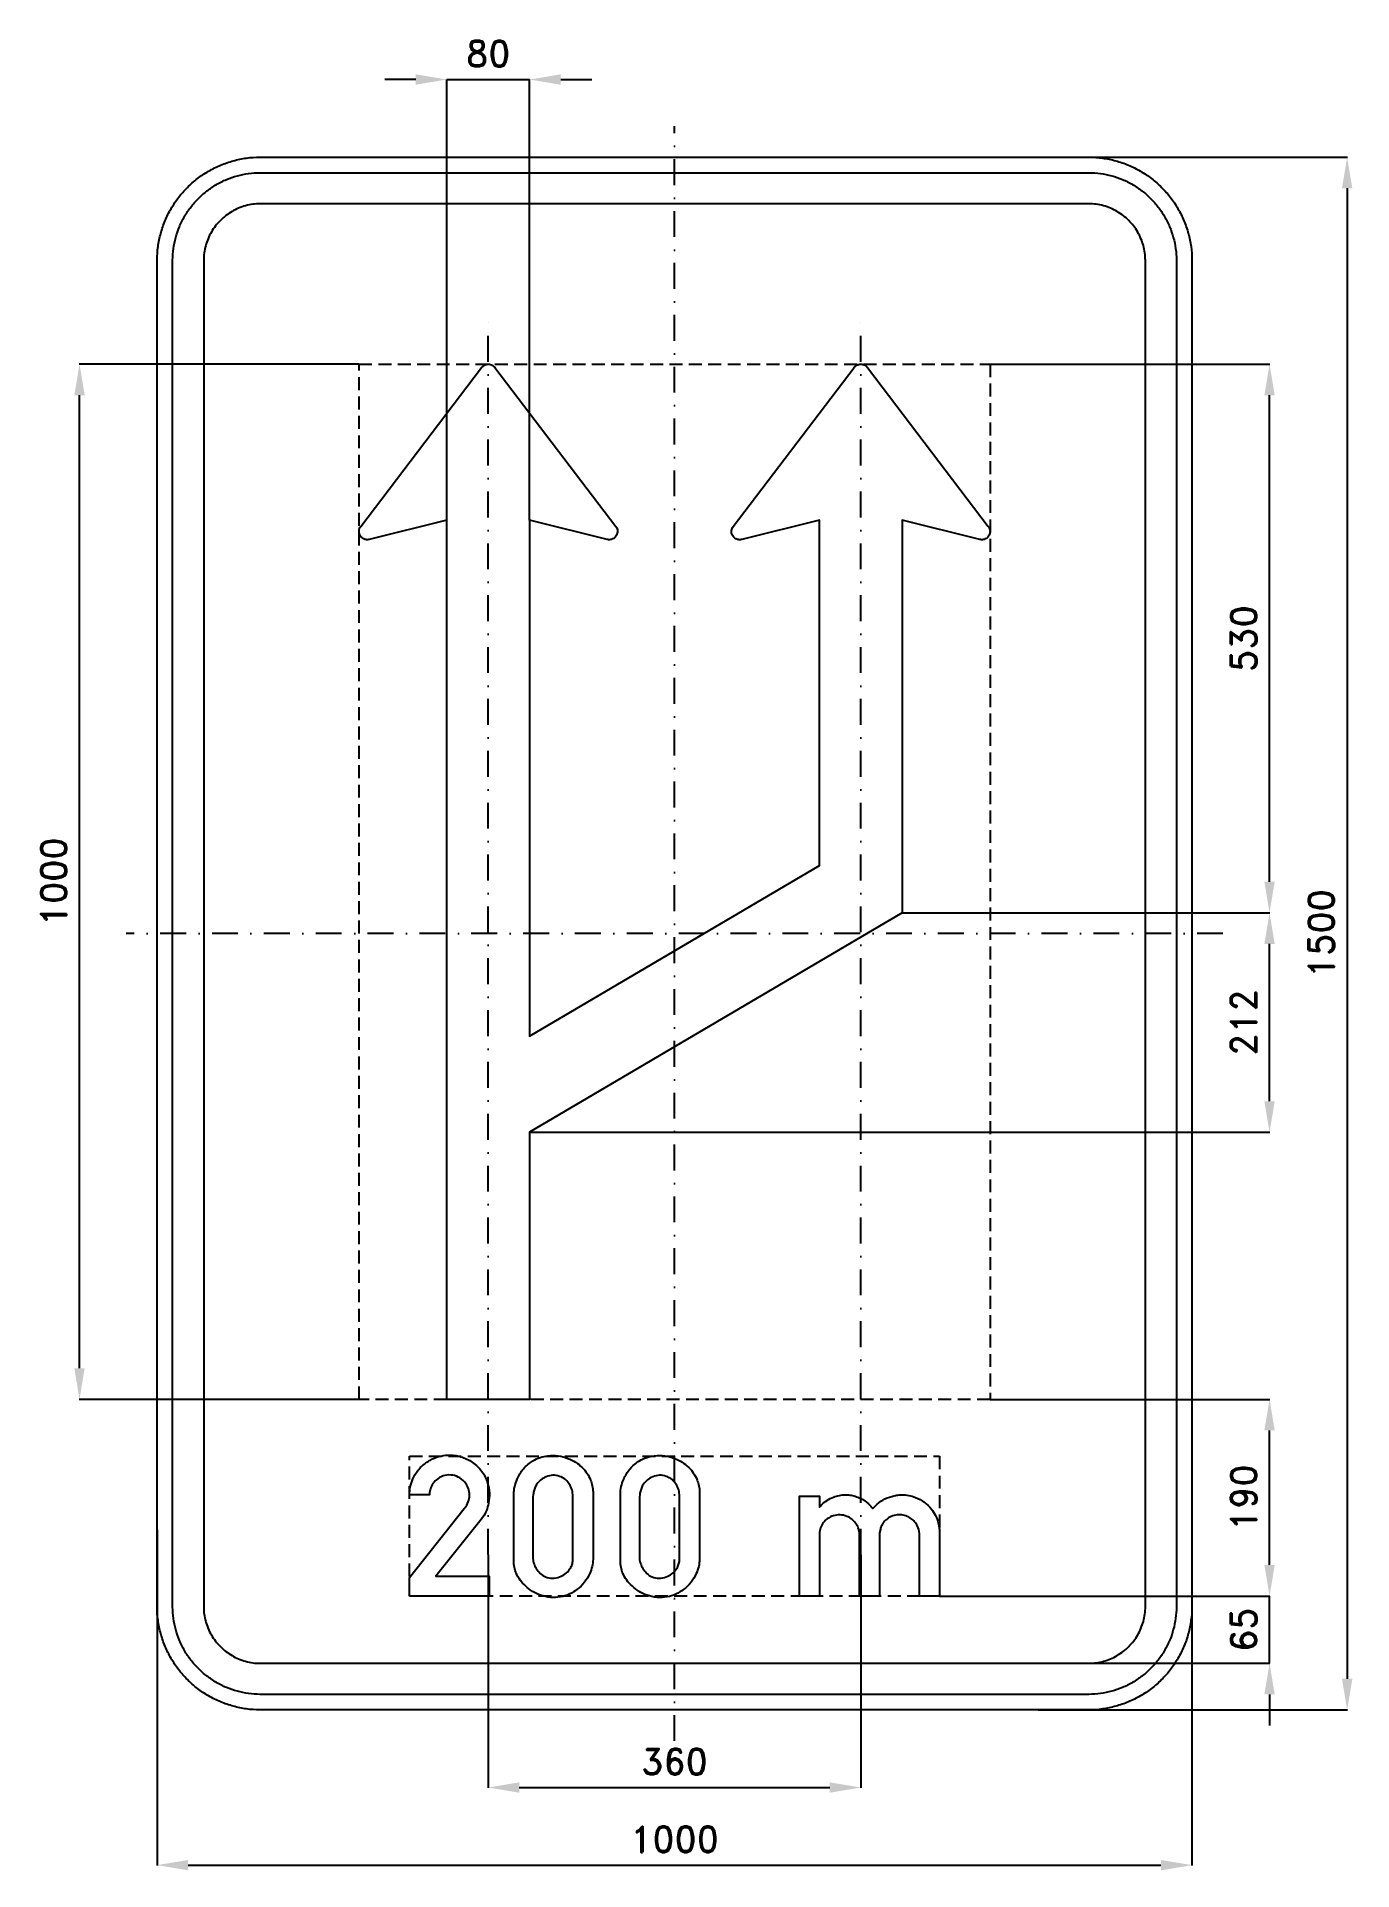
# Model space of a CAD drawing. Header units: millimetres. Extents: x -616 to 655, y -905 to 866.
import ezdxf

# ---------------------------------------------------------------- set-up
doc = ezdxf.new("R2010")
doc.units = ezdxf.units.MM
doc.header["$LTSCALE"] = 5
doc.linetypes.add('ČERCHOVANÁX2', pattern=[2, 1, -0.5, 0, -0.5])
doc.linetypes.add('ČÁRKOVANÁX2', pattern=[1.5, 1, -0.5])
doc.layers.add('Kóty', color=2, linetype='Continuous')
doc.layers.add('Značka', color=7, linetype='Continuous')
doc.styles.get("Standard").update_dxf_attribs({"font": 'romand.shx', "height": 25})
doc.dimstyles.get("Standard").update_dxf_attribs({"dimtxt": 25, "dimasz": 30, "dimexe": 0.18, "dimexo": 0.0625, "dimgap": 12.5, "dimtad": 1, "dimdec": 0, "dimzin": 0, "dimdsep": 46, "dimtxsty": 'Standard', "dimcen": 0.09, "dimadec": 0, "dimazin": 0, "dimtfac": 1, "dimtdec": 0, "dimtofl": 0, "dimtmove": 0, "dimatfit": 3, "dimfxl": 1, "dimtolj": 1, "dimtzin": 0, "dimarcsym": 0})

msp = doc.modelspace()

# ---------------------------------------------------------------- blocks, each defined once
blk = doc.blocks.new('*D0')
at = {"layer": 'Defpoints', "color": 0, "transparency": 16777216}
for p in [(-500, -576.2), (500, -596.8), (500, -900)]:
    blk.add_point(p, dxfattribs=at)
at = {"layer": 'Kóty', "color": 0, "lineweight": -2, "transparency": 16777216}
for p, q in [((-500, -576.2), (-500, -900.2)), ((500, -596.9), (500, -900.2)), ((-470, -900), (470, -900))]:
    blk.add_line(p, q, dxfattribs=at)
at = {"layer": 'Kóty', "color": 0, "transparency": 16777216}
for points in [[(-470, -895), (-470, -905), (-500, -900)], [(470, -895), (470, -905), (500, -900)]]:
    blk.add_solid(points, dxfattribs=at)
at = {"layer": 'Kóty', "color": 0, "transparency": 16777216, "insert": (0, -875), "char_height": 25, "attachment_point": 5}
blk.add_mtext('\\A1;1000', dxfattribs=at)
blk = doc.blocks.new('*D1')
at = {"layer": 'Defpoints', "color": 0, "transparency": 16777216}
for p in [(339.5, 750), (351.4, -750), (650, -750)]:
    blk.add_point(p, dxfattribs=at)
at = {"layer": 'Kóty', "color": 0, "lineweight": -2, "transparency": 16777216}
for p, q in [((339.6, 750), (650.2, 750)), ((650, 720), (650, -720)), ((351.5, -750), (650.2, -750))]:
    blk.add_line(p, q, dxfattribs=at)
at = {"layer": 'Kóty', "color": 0, "transparency": 16777216}
for points in [[(645, 720), (655, 720), (650, 750)], [(645, -720), (655, -720), (650, -750)]]:
    blk.add_solid(points, dxfattribs=at)
at = {"layer": 'Kóty', "color": 0, "transparency": 16777216, "insert": (625, 0), "char_height": 25, "attachment_point": 5, "rotation": 90}
blk.add_mtext('\\A1;1500', dxfattribs=at)
blk = doc.blocks.new('*D2')
at = {"layer": 'Defpoints', "color": 0, "transparency": 16777216}
for p in [(-180.015, -600.0625), (179.985, -600), (179.985, -825)]:
    blk.add_point(p, dxfattribs=at)
at = {"layer": 'Kóty', "color": 0, "lineweight": -2, "transparency": 16777216}
for p, q in [((-180.015, -600.125), (-180.015, -825.18)), ((179.985, -600.0625), (179.985, -825.18)), ((-150.015, -825), (149.985, -825))]:
    blk.add_line(p, q, dxfattribs=at)
at = {"layer": 'Kóty', "color": 0, "transparency": 16777216}
for points in [[(-150.015, -820), (-150.015, -830), (-180.015, -825)], [(149.985, -820), (149.985, -830), (179.985, -825)]]:
    blk.add_solid(points, dxfattribs=at)
at = {"layer": 'Kóty', "color": 0, "transparency": 16777216, "insert": (-0.015, -800), "char_height": 25, "attachment_point": 5}
blk.add_mtext('\\A1;360', dxfattribs=at)
blk = doc.blocks.new('*D3')
at = {"layer": 'Defpoints', "color": 0, "transparency": 16777216}
for p in [(-140.015, 825), (-220.015, 399.21), (-140.015, 399.21)]:
    blk.add_point(p, dxfattribs=at)
at = {"layer": 'Kóty', "color": 0, "lineweight": -2, "transparency": 16777216}
for p, q in [((-250.015, 825), (-280.015, 825)), ((-220.015, 399.2725), (-220.015, 825.18)), ((-140.015, 399.2725), (-140.015, 825.18)), ((-110.015, 825), (-80.015, 825))]:
    blk.add_line(p, q, dxfattribs=at)
at = {"layer": 'Kóty', "color": 0, "transparency": 16777216}
for points in [[(-250.015, 830), (-250.015, 820), (-220.015, 825)], [(-110.015, 830), (-110.015, 820), (-140.015, 825)]]:
    blk.add_solid(points, dxfattribs=at)
at = {"layer": 'Kóty', "color": 0, "transparency": 16777216, "insert": (-180.015, 850), "char_height": 25, "attachment_point": 5}
blk.add_mtext('\\A1;80', dxfattribs=at)
blk = doc.blocks.new('*D4')
at = {"layer": 'Defpoints', "color": 0, "transparency": 16777216}
for p in [(-575, 550), (-304.861, 550), (-304.9235, -450)]:
    blk.add_point(p, dxfattribs=at)
at = {"layer": 'Kóty', "color": 0, "lineweight": -2, "transparency": 16777216}
for p, q in [((-304.9235, 550), (-575.18, 550)), ((-575, -420), (-575, 520)), ((-304.986, -450), (-575.18, -450))]:
    blk.add_line(p, q, dxfattribs=at)
at = {"layer": 'Kóty', "color": 0, "transparency": 16777216}
for points in [[(-580, 520), (-570, 520), (-575, 550)], [(-580, -420), (-570, -420), (-575, -450)]]:
    blk.add_solid(points, dxfattribs=at)
at = {"layer": 'Kóty', "color": 0, "transparency": 16777216, "insert": (-600, 50), "char_height": 25, "attachment_point": 5, "rotation": 90}
blk.add_mtext('\\A1;1000', dxfattribs=at)
blk = doc.blocks.new('*D5')
at = {"layer": 'Defpoints', "color": 0, "transparency": 16777216}
for p in [(219.984, 20), (575, 20), (-140.015, -192)]:
    blk.add_point(p, dxfattribs=at)
at = {"layer": 'Kóty', "color": 0, "lineweight": -2, "transparency": 16777216}
for p, q in [((220.0465, 20), (575.18, 20)), ((575, -162), (575, -10)), ((-139.9525, -192), (575.18, -192))]:
    blk.add_line(p, q, dxfattribs=at)
at = {"layer": 'Kóty', "color": 0, "transparency": 16777216}
for points in [[(570, -10), (580, -10), (575, 20)], [(570, -162), (580, -162), (575, -192)]]:
    blk.add_solid(points, dxfattribs=at)
at = {"layer": 'Kóty', "color": 0, "transparency": 16777216, "insert": (550, -86), "char_height": 25, "attachment_point": 5, "rotation": 90}
blk.add_mtext('\\A1;212', dxfattribs=at)
blk = doc.blocks.new('*D6')
at = {"layer": 'Defpoints', "color": 0, "transparency": 16777216}
for p in [(304.86, 550), (575, 550), (220.0465, 20)]:
    blk.add_point(p, dxfattribs=at)
at = {"layer": 'Kóty', "color": 0, "lineweight": -2, "transparency": 16777216}
for p, q in [((304.9225, 550), (575.18, 550)), ((575, 50), (575, 520)), ((220.109, 20), (575.18, 20))]:
    blk.add_line(p, q, dxfattribs=at)
at = {"layer": 'Kóty', "color": 0, "transparency": 16777216}
for points in [[(570, 520), (580, 520), (575, 550)], [(570, 50), (580, 50), (575, 20)]]:
    blk.add_solid(points, dxfattribs=at)
at = {"layer": 'Kóty', "color": 0, "transparency": 16777216, "insert": (550, 285), "char_height": 25, "attachment_point": 5, "rotation": 90}
blk.add_mtext('\\A1;530', dxfattribs=at)
blk = doc.blocks.new('*D8')
at = {"layer": 'Defpoints', "color": 0, "transparency": 16777216}
for p in [(256, -640), (575, -640), (239.8, -705)]:
    blk.add_point(p, dxfattribs=at)
at = {"layer": 'Kóty', "color": 0, "lineweight": -2, "transparency": 16777216}
for p, q in [((575, -610), (575, -580)), ((256.1, -640), (575.2, -640)), ((239.8, -705), (575.2, -705)), ((575, -735), (575, -765))]:
    blk.add_line(p, q, dxfattribs=at)
at = {"layer": 'Kóty', "color": 0, "transparency": 16777216}
for points in [[(570, -610), (580, -610), (575, -640)], [(570, -735), (580, -735), (575, -705)]]:
    blk.add_solid(points, dxfattribs=at)
at = {"layer": 'Kóty', "color": 0, "transparency": 16777216, "insert": (550, -672.5), "char_height": 25, "attachment_point": 5, "rotation": 90}
blk.add_mtext('\\A1;65', dxfattribs=at)
blk = doc.blocks.new('*D9')
at = {"layer": 'Defpoints', "color": 0, "transparency": 16777216}
for p in [(304.86, -450), (575, -450), (256.0925, -640)]:
    blk.add_point(p, dxfattribs=at)
at = {"layer": 'Kóty', "color": 0, "lineweight": -2, "transparency": 16777216}
for p, q in [((304.9225, -450), (575.18, -450)), ((575, -610), (575, -480)), ((256.155, -640), (575.18, -640))]:
    blk.add_line(p, q, dxfattribs=at)
at = {"layer": 'Kóty', "color": 0, "transparency": 16777216}
for points in [[(570, -480), (580, -480), (575, -450)], [(570, -610), (580, -610), (575, -640)]]:
    blk.add_solid(points, dxfattribs=at)
at = {"layer": 'Kóty', "color": 0, "transparency": 16777216, "insert": (550, -545), "char_height": 25, "attachment_point": 5, "rotation": 90}
blk.add_mtext('\\A1;190', dxfattribs=at)

# ---------------------------------------------------------------- dimensions: what is measured, and where the dimension line sits
at = {"layer": 'Kóty'}
for base, p1, p2, picture, middle in [((-140.015, 825), (-220.015, 399.21), (-140.015, 399.21), '*D3', (-180.015, 850)), ((500, -900), (-500, -576.1692), (500, -596.7977), '*D0', (0, -875)), ((179.985, -825), (-180.015, -600.0625), (179.985, -600), '*D2', (-0.015, -800))]:
    dim = msp.add_linear_dim(base=base, p1=p1, p2=p2, dimstyle='Standard', dxfattribs=at)
    dim.commit()
    dim.dimension.update_dxf_attribs({"geometry": picture, "text_midpoint": middle})
for base, p1, p2, picture, middle in [((650, -750), (339.5288, 750), (351.414, -750), '*D1', (625, 0)), ((-575, 550), (-304.9235, -450), (-304.861, 550), '*D4', (-600, 50)), ((575, 550), (220.0465, 20), (304.86, 550), '*D6', (550, 285)), ((575, 20), (-140.015, -192), (219.984, 20), '*D5', (550, -86)), ((575, -450), (256.0925, -640), (304.86, -450), '*D9', (550, -545)), ((575, -640), (239.7732, -705), (256.03, -640), '*D8', (550, -672.5))]:
    dim = msp.add_linear_dim(base=base, p1=p1, p2=p2, angle=90, dimstyle='Standard', dxfattribs=at)
    dim.commit()
    dim.dimension.update_dxf_attribs({"geometry": picture, "text_midpoint": middle})

# ---------------------------------------------------------------- linework, layer by layer
at = {"layer": 'Kóty'}
for points in [[(-220.015, 825), (-140.015, 825)], [(575, -705), (575, -640)]]:
    msp.add_lwpolyline(points, dxfattribs=at)
at = {"layer": 'Značka', "color": 6, "linetype": 'ČERCHOVANÁX2', "ltscale": 5}
for points in [[(0, -780), (0, 780)], [(-180.015, -600), (-180.015, 600)], [(179.985, -600), (179.985, 600)], [(530, 0), (-530, 0)]]:
    msp.add_lwpolyline(points, dxfattribs=at)
at = {"layer": 'Značka', "color": 5}
for points in [[(-400, -750), (-400.393, -749.9988), (-400.785, -749.9969, -0.0321801), (-413.6978, -749.0925, -0.0354432), (-426.3873, -746.4557, -0.0362667), (-438.6591, -742.3068, -0.0344205), (-450.2266, -736.4713, -0.0337216), (-461.0042, -729.2849, -0.0340847), (-470.7107, -720.7107, -0.0342086), (-479.2931, -711.0064, -0.0342292), (-486.4713, -700.2266, -0.0340441), (-492.2651, -688.6512, -0.0334121), (-496.4557, -676.3873, -0.0341269), (-499.1355, -663.6918, -0.0367447), (-499.9969, -650.785), (-499.9989, -650.393), (-500, -650), (-500, 650), (-499.9988, 650.39), (-499.9969, 650.79, -0.0321796), (-499.0925, 663.7, -0.0354411), (-496.4557, 676.39, -0.0362697), (-492.3068, 688.66, -0.0344172), (-486.4713, 700.23, -0.033719), (-479.2849, 711, -0.0340776), (-470.7107, 720.71, -0.0342077), (-461.0064, 729.29, -0.0342268), (-450.2266, 736.47, -0.0340514), (-438.6512, 742.27, -0.0334162), (-426.3873, 746.46, -0.0341286), (-413.6918, 749.14, -0.0367456), (-400.785, 750), (-400.393, 750), (-400, 750), (400, 750), (400.393, 750), (400.785, 750, -0.0321794), (413.698, 749.09, -0.0354509), (426.387, 746.46, -0.0362816), (438.659, 742.31, -0.0344246), (450.227, 736.47, -0.0337312), (461.004, 729.28, -0.034081), (470.711, 720.71, -0.0342138), (479.293, 711.01, -0.0342285), (486.471, 700.23, -0.0340344), (492.265, 688.65, -0.0334114), (496.46, 676.39, -0.0341223), (499.14, 663.69, -0.0367412), (500, 650.79), (500, 650.39), (500, 650), (500, -650), (500, -650.393), (500, -650.785, -0.0321792), (499.09, -663.6978, -0.0354418), (496.46, -676.3873, -0.0362638), (492.307, -688.6591, -0.0344153), (486.471, -700.2266, -0.0337192), (479.285, -711.0042, -0.034086), (470.711, -720.7107, -0.0342054), (461.006, -729.2931, -0.0342295), (450.227, -736.4713, -0.0340459), (438.651, -742.2651, -0.0334135), (426.387, -746.4557, -0.034127), (413.692, -749.1355, -0.036745), (400.785, -749.9969), (400.393, -749.9989), (400, -750), (-400, -750)], [(-400, -735), (-400.334, -734.999), (-400.668, -734.9974, -0.0321799), (-411.6431, -734.2286, -0.0354431), (-422.4292, -731.9874, -0.036267), (-432.8602, -728.4608, -0.0344205), (-442.6926, -723.5006, -0.0337214), (-451.8536, -717.3922, -0.0340847), (-460.1041, -710.1041, -0.0342085), (-467.3991, -701.8554, -0.0342292), (-473.5006, -692.6926, -0.0340447), (-478.4254, -682.8535, -0.0334123), (-481.9874, -672.4292, -0.0341271), (-484.2652, -661.638, -0.0367448), (-484.9974, -650.668), (-484.9991, -650.334), (-485, -650), (-485, 650), (-484.999, 650.33), (-484.9974, 650.67, -0.0321808), (-484.2286, 661.64, -0.0354437), (-481.9874, 672.43, -0.0362674), (-478.4608, 682.86, -0.034419), (-473.5006, 692.69, -0.0337112), (-467.3922, 701.85, -0.0340785), (-460.1041, 710.1, -0.034195), (-451.8554, 717.4, -0.0342194), (-442.6926, 723.5, -0.0340514), (-432.8535, 728.43, -0.0334085), (-422.4292, 731.99, -0.0341207), (-411.638, 734.27, -0.0367451), (-400.668, 735), (-400.334, 735), (-400, 735), (400, 735), (400.334, 735), (400.668, 735, -0.0321738), (411.643, 734.23, -0.0354396), (422.429, 731.99, -0.0362613), (432.86, 728.46, -0.0344296), (442.693, 723.5, -0.0337309), (451.854, 717.39, -0.0340802), (460.104, 710.1, -0.0342125), (467.399, 701.86, -0.03423), (473.501, 692.69, -0.0340367), (478.425, 682.85, -0.0334178), (481.987, 672.43, -0.0341274), (484.265, 661.64, -0.0367509), (484.997, 650.67), (484.999, 650.33), (485, 650), (485, -650), (484.999, -650.334), (484.997, -650.668, -0.0321847), (484.229, -661.6431, -0.0354498), (481.987, -672.4292, -0.0362714), (478.461, -682.8602, -0.0344187), (473.501, -692.6926, -0.0337149), (467.392, -701.8536, -0.0340831), (460.104, -710.1041, -0.0342094), (451.855, -717.3991, -0.0342308), (442.693, -723.5006, -0.0340424), (432.854, -728.4254, -0.0334111), (422.429, -731.9874, -0.0341271), (411.638, -734.2652, -0.0367448), (400.668, -734.9974), (400.334, -734.9991), (400, -735), (-400, -735)], [(-400, -705), (400, -705), (400.216, -704.9994), (400.432, -704.9983, 0.0321799), (407.534, -704.5008, 0.0354424), (414.513, -703.0507, 0.0362647), (421.263, -700.7687, 0.0344223), (427.625, -697.5592, 0.033717), (433.552, -693.6067, 0.034088), (438.891, -688.8909, 0.0342122), (443.611, -683.5535, 0.0342287), (447.559, -677.6246, 0.0340415), (450.746, -671.2582, 0.0334124), (453.051, -664.513, 0.0341249), (454.525, -657.5305, 0.0367432), (454.998, -650.432), (454.999, -650.216), (455, -650), (455, 650), (454.999, 650.22), (454.998, 650.43, 0.0321867), (454.501, 657.53, 0.0354421), (453.051, 664.51, 0.0362779), (450.769, 671.26, 0.0344207), (447.559, 677.62, 0.0337176), (443.607, 683.55, 0.0340785), (438.891, 688.89, 0.0341988), (433.554, 693.61, 0.0342361), (427.625, 697.56, 0.0340303), (421.258, 700.75, 0.033395), (414.513, 703.05, 0.0341092), (407.53, 704.52, 0.0367438), (400.432, 705), (400.216, 705), (400, 705), (-400, 705), (-400.216, 705), (-400.432, 705, 0.0321706), (-407.5338, 704.5, 0.0354292), (-414.513, 703.05, 0.036266), (-421.2625, 700.77, 0.0344312), (-427.6246, 697.56, 0.0337345), (-433.5523, 693.61, 0.034079), (-438.8909, 688.89, 0.0342245), (-443.6112, 683.55, 0.0342352), (-447.5592, 677.62, 0.0340405), (-450.7458, 671.26, 0.0334087), (-453.0507, 664.51, 0.034125), (-454.5245, 657.53, 0.0367448), (-454.9983, 650.43), (-454.9994, 650.22), (-455, 650), (-455, -650), (-454.9994, -650.216), (-454.9983, -650.432, 0.0321797), (-454.5008, -657.5338, 0.0354429), (-453.0507, -664.513, 0.0362669), (-450.7687, -671.2625, 0.0344214), (-447.5592, -677.6246, 0.0337215), (-443.6067, -683.5523, 0.0340845), (-438.8909, -688.8909, 0.0342083), (-433.5535, -693.6112, 0.0342301), (-427.6246, -697.5592, 0.0340439), (-421.2582, -700.7458, 0.0334124), (-414.513, -703.0507, 0.0341275), (-407.5305, -704.5245, 0.0367453), (-400.432, -704.9983), (-400.216, -704.9994), (-400, -705)], [(-220.01, -450), (-220.01, 399.21), (-294.98, 380.66), (-295.07, 380.64), (-295.17, 380.62), (-295.39, 380.57), (-295.62, 380.53, -0.032535), (-296.66, 380.43, -0.0354495), (-297.71, 380.47, -0.0363036), (-298.74, 380.64, -0.034639), (-299.74, 380.95, -0.0340596), (-300.69, 381.38, -0.0344898), (-301.58, 381.94, -0.0345705), (-302.39, 382.6), (-303.1, 383.37), (-303.71, 384.22), (-304.2, 385.14), (-304.57, 386.12), (-304.8, 387.14), (-304.9, 388.19), (-304.86, 389.23), (-304.69, 390.26), (-304.38, 391.26), (-303.95, 392.22), (-303.39, 393.1), (-303.33, 393.19), (-303.27, 393.27), (-186.38, 546.84), (-186.32, 546.92), (-186.26, 546.99), (-185.68, 547.65), (-185.03, 548.24, -0.0355513), (-184.17, 548.84, -0.0347795), (-183.24, 549.32, -0.0345272), (-182.26, 549.68, -0.0344334), (-181.24, 549.91, -0.0344267), (-180.19, 550, -0.0341867), (-179.15, 549.95, -0.0343294), (-178.12, 549.77, -0.034714), (-177.12, 549.46, -0.0343644), (-176.17, 549.02, -0.033377), (-175.29, 548.45, -0.0344542), (-174.48, 547.78, -0.0379305), (-173.78, 547.01), (-173.71, 546.93), (-173.65, 546.84), (-56.76, 393.27), (-56.71, 393.2), (-56.65, 393.12), (-56.52, 392.93), (-56.39, 392.74), (-55.88, 391.82), (-55.5, 390.85), (-55.25, 389.83), (-55.14, 388.79), (-55.16, 387.74), (-55.32, 386.71), (-55.6, 385.7), (-56.03, 384.74), (-56.57, 383.85), (-57.22, 383.03), (-57.97, 382.3), (-58.82, 381.69), (-59.73, 381.18, -0.0347118), (-60.71, 380.8, -0.0343978), (-61.72, 380.55, -0.0332676), (-62.77, 380.43, -0.0345758), (-63.81, 380.45, -0.0383687), (-64.85, 380.61), (-64.95, 380.64), (-65.05, 380.66), (-140.01, 399.21), (-140.01, -99.159), (139.98, 65.73), (139.98, 399.21), (65.02, 380.66), (64.93, 380.64), (64.83, 380.62), (64.61, 380.57), (64.38, 380.53, -0.032535), (63.34, 380.43, -0.0354583), (62.29, 380.47, -0.0363036), (61.26, 380.64, -0.034639), (60.26, 380.95), (59.31, 381.38), (58.42, 381.94), (57.61, 382.6), (56.9, 383.37), (56.29, 384.22), (55.8, 385.14), (55.43, 386.12), (55.2, 387.14), (55.1, 388.19), (55.14, 389.23), (55.31, 390.26), (55.62, 391.26), (56.05, 392.22), (56.61, 393.1), (56.67, 393.19), (56.73, 393.27), (173.62, 546.84), (173.68, 546.92), (173.74, 546.99), (174.32, 547.65), (174.97, 548.24), (175.83, 548.84), (176.76, 549.32, -0.0342222), (177.74, 549.68, -0.0345222), (178.76, 549.91, -0.0345425), (179.81, 550, -0.0343043), (180.85, 549.95, -0.0341902), (181.88, 549.77, -0.0346849), (182.88, 549.46, -0.0342664), (183.83, 549.02), (184.71, 548.45), (185.52, 547.78), (186.22, 547.01), (186.28, 546.93), (186.35, 546.84), (303.24, 393.27), (303.29, 393.2), (303.35, 393.12), (303.48, 392.93), (303.61, 392.74), (304.12, 391.82), (304.49, 390.85), (304.75, 389.83), (304.86, 388.79), (304.84, 387.74), (304.68, 386.71), (304.4, 385.7), (303.97, 384.74), (303.43, 383.85), (302.78, 383.03), (302.02, 382.3), (301.18, 381.69), (300.26, 381.18), (299.29, 380.8, -0.0343658), (298.27, 380.55, -0.0332676), (297.23, 380.43, -0.0343456), (296.18, 380.45, -0.0384283), (295.15, 380.61), (295.05, 380.64), (294.95, 380.66), (219.98, 399.21), (219.98, 20), (-140.01, -192), (-140.01, -450), (-220.01, -450)], [(-256.03, -640), (-256.03, -621.958), (-203.22, -555.498), (-202.45, -554.521), (-201.71, -553.516, 0.0829791), (-198.85, -547.512, 0.0943981), (-198.22, -540.887, 0.0921532), (-199.61, -534.894, 0.0840255), (-203.01, -529.694, 0.0981467), (-208.99, -525.033, 0.106049), (-216.25, -523.098, 0.106166), (-223.63, -524.027, 0.0999533), (-230.11, -527.837, 0.0837277), (-234.15, -532.512, 0.0916537), (-236.31, -538.159), (-236.64, -540.244), (-236.82, -542.35), (-256.03, -542.35), (-255.98, -540.535), (-255.89, -538.722, -0.0594225), (-254.29, -530.616, -0.058226), (-250.83, -523.042, -0.0721484), (-244.4, -514.743, -0.0722198), (-235.92, -508.614, -0.0614808), (-227.77, -505.261, -0.0599421), (-219.03, -503.959, -0.0830621), (-206.56, -505.412, -0.0870443), (-195.24, -510.92, -0.0877596), (-186.16, -519.658, -0.0877873), (-180.63, -530.903, -0.0684788), (-178.91, -540.504, -0.0624169), (-179.73, -550.253, -0.0506904), (-181.84, -557.506, -0.0618401), (-185.48, -564.034), (-186.2, -565.02), (-186.94, -565.989), (-230.8, -620.734), (-178.97, -620.734), (-178.97, -640), (-256.03, -640)], [(-155.34, -544.094), (-155.35, -542.884), (-155.34, -541.675, -0.0490265), (-154.46, -534.293, -0.0499929), (-152.12, -527.163, -0.0795418), (-145.92, -516.976, -0.0890969), (-136.81, -509.43, -0.0597951), (-129.83, -506.201, -0.0520207), (-122.29, -504.592, -0.0620169), (-112.46, -504.58, -0.0645003), (-102.96, -507.011, -0.0554379), (-95.61, -510.687, -0.0554872), (-89.25, -515.884, -0.0511063), (-84.57, -521.502, -0.0548889), (-81.19, -527.964, -0.0452566), (-79.46, -533.51, -0.0459917), (-78.77, -539.256), (-78.74, -541.268), (-78.77, -543.278), (-78.77, -602.116), (-78.76, -603.325), (-78.77, -604.534, -0.0517783), (-79.68, -611.531, -0.049691), (-81.99, -618.245, -0.0667972), (-87.02, -626.695, -0.065912), (-94.09, -633.545, -0.0611027), (-101.69, -638.187, -0.0641443), (-110.2, -640.802, -0.0696624), (-119.99, -641.323, -0.0674499), (-129.55, -639.198, -0.0568158), (-137.26, -635.548, -0.0496032), (-144.06, -630.325, -0.0480623), (-149.21, -624.754, -0.0659016), (-152.92, -618.245, -0.0547556), (-154.72, -612.326, -0.0423693), (-155.34, -606.152), (-155.37, -604.131), (-155.34, -602.116), (-155.34, -544.094)], [(-52.33, -544.094), (-52.34, -542.884), (-52.33, -541.675, -0.0490265), (-51.45, -534.293, -0.0499929), (-49.11, -527.163, -0.0795418), (-42.91, -516.976, -0.0890969), (-33.8, -509.43, -0.0597951), (-26.82, -506.201, -0.0520207), (-19.29, -504.592, -0.0620169), (-9.46, -504.58, -0.0645003), (0.05, -507.011, -0.0554379), (7.4, -510.687, -0.0554872), (13.76, -515.884, -0.0511063), (18.43, -521.502, -0.0548889), (21.82, -527.964, -0.0452566), (23.54, -533.51, -0.0459917), (24.24, -539.256), (24.27, -541.268), (24.24, -543.278), (24.24, -602.116), (24.25, -603.325), (24.24, -604.534, -0.0517783), (23.33, -611.531, -0.049691), (21.02, -618.245, -0.0667972), (15.99, -626.695, -0.065912), (8.92, -633.545, -0.0611027), (1.31, -638.187, -0.0641443), (-7.19, -640.802, -0.0696624), (-16.98, -641.323, -0.0674499), (-26.54, -639.198, -0.0568158), (-34.25, -635.548, -0.0496032), (-41.06, -630.325, -0.0480623), (-46.2, -624.754, -0.0659016), (-49.91, -618.245, -0.0547556), (-51.71, -612.326, -0.0423693), (-52.33, -606.152), (-52.36, -604.131), (-52.33, -602.116), (-52.33, -544.094)], [(-136.81, -544.094), (-136.81, -602.116), (-136.82, -602.925), (-136.81, -603.733, 0.0738963), (-135.86, -608.731, 0.0595341), (-133.59, -613.408, 0.0707199), (-129.76, -618.217, 0.0945857), (-124.71, -621.466, 0.108402), (-117.96, -622.799, 0.0875516), (-111.02, -621.466, 0.0781521), (-105.53, -618.612, 0.08816), (-101.34, -614.209, 0.0617759), (-99.38, -610.531, 0.0611714), (-98.36, -606.503), (-98.17, -604.314), (-98.12, -602.116), (-98.12, -544.094), (-98.25, -542.184), (-98.46, -540.283, 0.0583392), (-99.73, -535.533, 0.0647204), (-102.14, -531.198, 0.0880889), (-106.72, -526.589, 0.0978886), (-112.62, -523.942, 0.0998457), (-119.19, -523.529, 0.0882648), (-125.51, -525.545, 0.0741645), (-130.17, -528.708, 0.0756998), (-133.66, -533.055, 0.0525995), (-135.4, -536.706, 0.0461164), (-136.39, -540.62), (-136.63, -542.354), (-136.81, -544.094)], [(-33.8, -544.094), (-33.8, -602.116), (-33.81, -602.925), (-33.8, -603.733, 0.0738963), (-32.85, -608.731, 0.0595341), (-30.58, -613.408, 0.0707199), (-26.75, -618.217, 0.0945857), (-21.71, -621.466, 0.108402), (-14.95, -622.799, 0.0875516), (-8.01, -621.466, 0.0781521), (-2.52, -618.612, 0.08816), (1.67, -614.209, 0.0617759), (3.63, -610.531, 0.0611714), (4.65, -606.503), (4.84, -604.314), (4.89, -602.116), (4.89, -544.094), (4.76, -542.184), (4.55, -540.283, 0.0583392), (3.27, -535.533, 0.0647204), (0.86, -531.198, 0.0880889), (-3.72, -526.589, 0.0978886), (-9.61, -523.942, 0.0998457), (-16.18, -523.529, 0.0882648), (-22.51, -525.545, 0.0741645), (-27.16, -528.708, 0.0756998), (-30.65, -533.055, 0.0525995), (-32.39, -536.706, 0.0461164), (-33.38, -540.62), (-33.62, -542.354), (-33.8, -544.094)], [(120.66, -639.986), (120.66, -543.517), (140.04, -543.517), (140.04, -554.261), (141.1, -553.087), (142.18, -551.941, -0.0538256), (147.45, -547.642, -0.0546358), (153.54, -544.558, -0.0497782), (159.36, -542.826, -0.0499047), (165.4, -542.28, -0.0445993), (170.78, -542.705, -0.0453435), (175.99, -544.08, -0.0415337), (180.77, -546.2, -0.0347546), (185.18, -549.03), (187.6, -550.943), (189.78, -553.108), (190.8, -554.331), (191.78, -555.597), (192.92, -554.243), (194.11, -552.925, -0.072075), (201.34, -547.269, -0.0664565), (209.88, -543.756, -0.0355099), (214.59, -542.683, -0.0358379), (219.38, -542.294, -0.05052), (226.27, -542.853, -0.0496604), (232.97, -544.783, -0.0682901), (241.4, -549.328, -0.0733018), (248.21, -556.005, -0.0568437), (252.23, -562.357, -0.0488648), (254.83, -569.406), (255.46, -571.997), (255.86, -574.623), (255.96, -575.81), (256.03, -577), (256.03, -639.986), (236.66, -639.986), (236.66, -580.895), (236.64, -580.171), (236.61, -579.447), (236, -575.843), (234.68, -572.416, 0.0676888), (232, -568.307, 0.066944), (228.33, -565.047, 0.0735534), (223.5, -562.565, 0.0743163), (218.16, -561.587, 0.080741), (212.29, -562.172, 0.0806605), (206.88, -564.583, 0.0705074), (202.99, -567.785, 0.0753606), (200.2, -571.923, 0.0507408), (198.88, -575.415), (198.16, -579.081), (198.09, -579.609), (198.02, -580.136), (198.02, -639.986), (178.69, -639.986), (178.69, -580.516), (178.66, -579.707), (178.61, -578.898, 0.0737768), (177.49, -574.076, 0.0690263), (175.04, -569.716, 0.0747189), (171.3, -565.774, 0.0737741), (166.56, -563.092, 0.0890559), (159.93, -561.603, 0.093657), (153.22, -562.544, 0.0733258), (148.64, -564.67, 0.0711427), (144.85, -568.014, 0.0770048), (141.72, -572.836, 0.0779908), (140.21, -578.322), (140.12, -579.053), (140.04, -579.784), (140.04, -639.986), (120.66, -639.986)]]:
    msp.add_lwpolyline(points, format="xyb", dxfattribs=at)
at = {"layer": 'Značka', "color": 6, "linetype": 'ČÁRKOVANÁX2', "ltscale": 2.5}
for points in [[(-304.86, -450), (-304.86, 550), (304.86, 550), (304.86, -450), (-304.86, -450)], [(-256.03, -640), (-256.03, -505), (256.03, -505), (256.03, -640), (-256.03, -640)]]:
    msp.add_lwpolyline(points, dxfattribs=at)

msp.set_redraw_order([(e.dxf.handle, doc.entitydb.next_handle()) for e in msp.query("TEXT MTEXT ATTDEF DIMENSION ARC_DIMENSION")])  # texts and dimensions are drawn at this point

doc.saveas('drawing.dxf')
